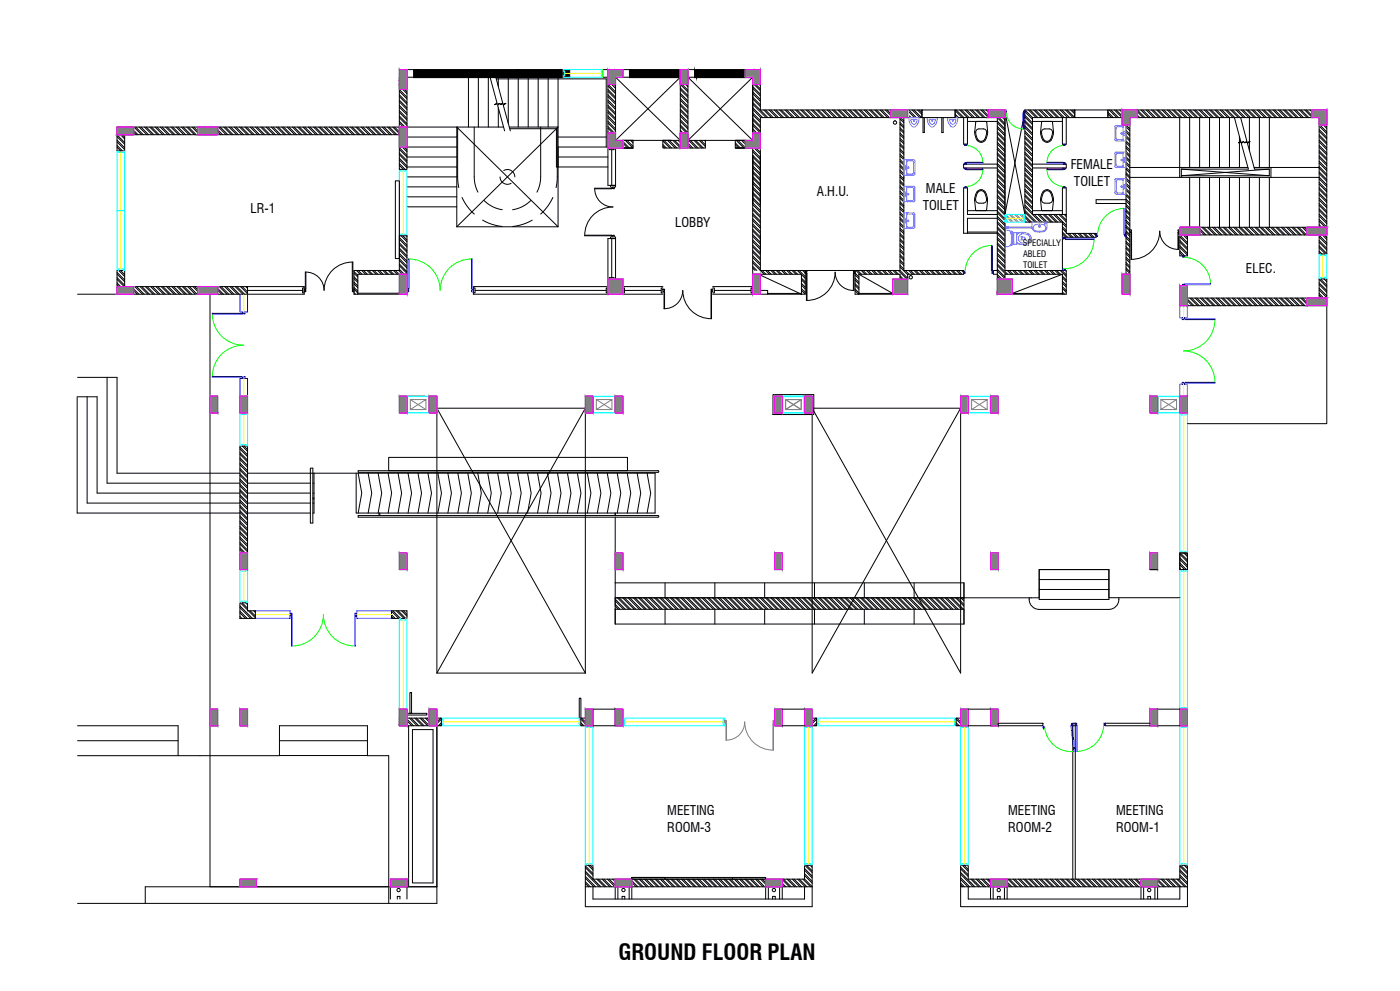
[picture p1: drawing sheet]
<svg xmlns="http://www.w3.org/2000/svg" width="1189mm" height="841mm" viewBox="0 0 1189 841" stroke-linecap="round" stroke-linejoin="round" font-family="sans-serif">
<defs><g id="words">
<text font-size="18.7" x="525" y="815">GROUND FLOOR PLAN</text>
<g font-size="11.2">
<text x="909" y="144">FEMALE</text>
<text x="912" y="158">TOILET</text>
<text x="694" y="166">A.H.U.</text>
<text x="786" y="164">MALE</text>
<text x="784" y="178">TOILET</text>
<text x="213" y="181">LR-1</text>
<text x="573" y="193">LOBBY</text>
<text x="1058" y="231">ELEC.</text>
<text x="567" y="692">MEETING</text>
<text x="856" y="692">MEETING</text>
<text x="948" y="692">MEETING</text>
<text x="567" y="706">ROOM-3</text>
<text x="856" y="706">ROOM-2</text>
<text x="948" y="706">ROOM-1</text>
</g>
<g font-size="7.5">
<text x="868" y="209">SPECIALLY</text>
<text x="869" y="218">ABLED</text>
<text x="869" y="228">TOILET</text>
</g>
</g></defs>
<!-- layer: win -->
<g fill="none" stroke="#0ff" stroke-width=".85">
<path d="M478 59h34M478 60h2v4h-2M478 66h34M512 60h-1v4h1M99 128v102M101 128v1h4v-1M106 128v102M339 144v56M340 144v1h4v-1M346 144v56M99 179h7M853 183h2v4h-2"/>
<path d="M853 182h17v6h-17zM870 183h-1v4h1M340 200v-1h4v1M1120 216v21M1121 216v1h5v-1M1127 216v21M101 230v-2h4v2M1121 237v-2h5v2M346 336h18v14h-18zM346 337h18v13h-18zM504 336h18v14h-18zM504 337h18v13h-18z"/>
<path d="M664 336h19v14h-19zM665 337h18v13h-18zM822 336h19v14h-19zM823 337h18v13h-18zM983 336h19v14h-19zM983 337h19v13h-19zM204 350v29M205 350v2h4v-2M210 350v29M1002 351v118M1003 351v1h4v-1M1008 351v118"/>
<path d="M205 379v-2h4v2M1003 469v-1h4v1M204 483v29M205 483v2h4v-2M210 483v29M1002 483v119M1003 483v2h4v-2M1008 483v119M205 512v-2h4v2M339 525v84M340 525v1h4v-1M346 525v84"/>
<path d="M340 609v-1h4v1M375 611h1v4h-1M375 616h118M375 609h118M493 611h-1v4h1M497 616v118M498 616v1h4v-1M504 616v118M529 611h1v4h-1M529 609h87v7h-87M616 611h-2v4h2M683 616v118"/>
<path d="M684 616v1h5v-1M690 616v118M693 611h2v4h-2M693 616h119M693 609h119M812 611h-1v4h1M816 616v118M817 616v1h4v-1M822 616v118M1002 616v118M1003 616v1h4v-1M1003 602v-2h4v2"/>
<path d="M1008 616v118M498 734v-1h4v1M684 734v-1h5v1M817 734v-1h4v1M1003 734v-1h4v1"/>
</g>
<!-- layer: hidden -->
<path d="M348 339l14 9M362 339h-14v9h14v-9l-14 9M506 339l14 9M520 339h-14v9h14v-9l-14 9M667 339l13 9M680 339h-13v9h13v-9l-13 9M825 339l13 9M838 339h-13v9h13v-9l-13 9M986 339l13 9M999 339h-13v9h13v-9l-13 9" fill="none" stroke="#808080" stroke-width=".85"/>
<!-- layer: hatch -->
<g fill="#808080" stroke="#808080" stroke-width=".85">
<path d="M759 249l-1 1z"/>
<path d="M758 237l1 1z"/>
<path d="M764 243l7 7h-7z"/>
<path d="M847 249v1z"/>
<path d="M847 237v1z"/>
<path d="M853 243l7 7h-7z"/>
<path d="M517 249l-1 1z"/>
<path d="M516 237l1 1z"/>
<path d="M523 243l6 7h-6z"/>
<path d="M658 336v14h6zM658 336h6v14z"/>
<path d="M683 336v14h7zM683 336h7v14z"/>
<path d="M646 233l-7 17h7zM639 233h7l-7 17z"/>
<path d="M658 336v14h6zM658 336h6v14z"/>
<path d="M683 336v14h7zM683 336h7v14z"/>
<path d="M522 336v14h7zM522 336h7v14z"/>
<path d="M497 336v14h7zM497 336h7v14z"/>
<path d="M364 336v14h7zM364 336h7v14z"/>
<path d="M339 336v14h7zM339 336h7v14z"/>
<path d="M204 336v14h6zM204 336h6v14z"/>
<path d="M178 336v14h7zM178 336h7v14z"/>
<path d="M841 336v14h7zM841 336h7v14z"/>
<path d="M816 336v14h6zM816 336h6v14z"/>
<path d="M977 336v14h6zM977 336h6v14z"/>
<path d="M1002 336v14h6zM1002 336h6v14z"/>
<path d="M522 469v14h7zM522 469h7v14z"/>
<path d="M658 469v14h6zM658 469h6v14z"/>
<path d="M339 469v14h7zM339 469h7v14z"/>
<path d="M204 469v14h6zM204 469h6v14z"/>
<path d="M204 602v14h6zM204 602h6v14z"/>
<path d="M178 602v14h7zM178 602h7v14z"/>
<path d="M204 753h14v-7zM204 746h14l-14 7z"/>
<path d="M339 602v14h7zM339 602h7v14z"/>
<path d="M331 753h15v-7zM331 746h15l-15 7z"/>
<path d="M522 753h15v-7zM522 746h15l-15 7z"/>
<path d="M650 753h14v-7zM650 746h14l-14 7z"/>
<path d="M364 602v14h7zM364 602h7v14z"/>
<path d="M497 602v14h7zM497 602h7v14z"/>
<path d="M522 602v14h7zM522 602h7v14z"/>
<path d="M658 602v14h6zM658 602h6v14z"/>
<path d="M683 602v14h7zM683 602h7v14z"/>
<path d="M816 602v14h6zM816 602h6v14z"/>
<path d="M841 602v14h7zM841 602h7v14z"/>
<path d="M977 602v14h6zM977 602h6v14z"/>
<path d="M1002 602v14h6zM1002 602h6v14z"/>
<path d="M841 753h14v-7zM841 746h14l-14 7z"/>
<path d="M969 753h14v-7zM969 746h14l-14 7z"/>
<path d="M841 469v14h7zM841 469h7v14z"/>
<path d="M757 93v7l14-7zM757 100l14-7v7z"/>
<path d="M839 93v7l14-7zM839 100l14-7v7z"/>
<path d="M99 243v7l14-7zM99 250l14-7v7z"/>
<path d="M99 108v6l14-6zM99 114l14-6v6z"/>
<path d="M977 469v14h6zM977 469h6v14z"/>
<path d="M168 250h17v-7zM168 243h17l-17 7z"/>
<path d="M168 114h17v-6zM168 108h17l-17 6z"/>
<path d="M339 59v17h7zM339 59h7v17z"/>
<path d="M759 238l-1 12 1-1zM758 237l1 1-1 12z"/>
<path d="M759 238l5 5v-6zM759 237h5l-5 1z"/>
<path d="M759 249l5-6zM759 238l5 5-5 6z"/>
<path d="M764 243l-5 7h5zM759 249l5-6-5 7z"/>
<path d="M771 237l-7 6zM764 237h7l-7 6z"/>
<path d="M771 237l-7 6 7 7zM771 237l-7 6z"/>
<path d="M847 238v12v-1zM847 237v1v12z"/>
<path d="M847 238l6 5v-6zM847 237h6l-6 1z"/>
<path d="M853 243l-6 6zM847 238l6 5-6 6z"/>
<path d="M853 243l-6 7h6zM853 243l-6 7z"/>
<path d="M860 237l-7 6zM853 237h7l-7 6z"/>
<path d="M860 237l-7 6 7 7zM860 237l-7 6z"/>
<path d="M953 93h6v13zM953 93v13h6z"/>
<path d="M959 99v7zM959 99v7z"/>
<path d="M959 99h7v1zM959 99v1h7z"/>
<path d="M959 93h7v6zM959 93v6h7z"/>
<path d="M953 233l6 17v-17zM953 233l6 17h-6z"/>
<path d="M1121 93v13l6-13zM1127 93v13h-6z"/>
<path d="M1120 99v7l1-7zM1121 99v7h-1z"/>
<path d="M1114 99v1l6-1zM1114 100l6-1v1z"/>
<path d="M1114 93v6l7-6zM1114 99l7-6v6z"/>
<path d="M640 59v13l6-13zM646 59v13h-6z"/>
<path d="M639 65v7l1-7zM640 65v7h-1z"/>
<path d="M633 65v1l6-1zM633 66l6-1v1z"/>
<path d="M633 59v6l7-6zM633 65l7-6v6z"/>
<path d="M640 59v13l6-13zM646 59v13h-6z"/>
<path d="M639 65v7l1-7zM640 65v7h-1z"/>
<path d="M633 65v1l6-1zM633 66l6-1v1z"/>
<path d="M633 59v6l7-6zM633 65l7-6v6z"/>
<path d="M640 113l6 13h-6zM640 113l6 13v-13z"/>
<path d="M639 113l1 7h-1zM639 113l1 7v-7z"/>
<path d="M633 119l6 1h-6zM633 119l6 1v-1z"/>
<path d="M633 120l7 6h-7zM633 120l7 6v-6z"/>
<path d="M1002 242l6 17v-17zM1002 242l6 17h-6z"/>
<path d="M1002 193v6l17-6zM1002 199l17-6v6z"/>
<path d="M339 108l7 17v-17zM339 108l7 17h-7z"/>
<path d="M517 238l-1 12 1-1zM516 237l1 1-1 12z"/>
<path d="M517 238l6 5v-6zM517 237h6l-6 1z"/>
<path d="M523 243l-6 6zM517 238l6 5-6 6z"/>
<path d="M523 243l-6 7h6zM523 243l-6 7z"/>
<path d="M529 237l-6 6zM523 237h6l-6 6z"/>
<path d="M529 237l-6 6 6 7zM529 237l-6 6z"/>
<path d="M339 233l7 17v-17zM339 233l7 17h-7z"/>
<path d="M516 59h6v13zM516 59v13h6z"/>
<path d="M522 65h1v7zM522 65v7h1z"/>
<path d="M523 65h6v1zM523 65v1h6z"/>
<path d="M522 59h7v6zM522 59v6h7z"/>
<path d="M522 113l-6 13h6zM516 113h6l-6 13z"/>
<path d="M523 113l-1 7h1zM522 113h1l-1 7z"/>
<path d="M523 120h6v-1zM523 119h6l-6 1z"/>
<path d="M522 126h7v-6zM522 120h7l-7 6z"/>
<path d="M584 59l-6 13h6zM578 59h6l-6 13z"/>
<path d="M584 113l-6 13h6zM578 113h6l-6 13z"/>
<path d="M1110 193v6l17-6zM1110 199l17-6v6z"/>
<path d="M1110 253v6l17-6zM1110 259l17-6v6z"/>
<path d="M646 233l-7 17h7zM639 233h7l-7 17z"/>
<path d="M658 336v14h6zM658 336h6v14z"/>
<path d="M683 336v14h7zM683 336h7v14z"/>
<path d="M522 336v14h7zM522 336h7v14z"/>
<path d="M497 336v14h7zM497 336h7v14z"/>
<path d="M364 336v14h7zM364 336h7v14z"/>
<path d="M339 336v14h7zM339 336h7v14z"/>
<path d="M204 336v14h6zM204 336h6v14z"/>
<path d="M178 336v14h7zM178 336h7v14z"/>
<path d="M841 336v14h7zM841 336h7v14z"/>
<path d="M816 336v14h6zM816 336h6v14z"/>
<path d="M977 336v14h6zM977 336h6v14z"/>
<path d="M1002 336v14h6zM1002 336h6v14z"/>
<path d="M522 469v14h7zM522 469h7v14z"/>
<path d="M658 469v14h6zM658 469h6v14z"/>
<path d="M339 469v14h7zM339 469h7v14z"/>
<path d="M204 469v14h6zM204 469h6v14z"/>
<path d="M204 602v14h6zM204 602h6v14z"/>
<path d="M178 602v14h7zM178 602h7v14z"/>
<path d="M204 753h14v-7zM204 746h14l-14 7z"/>
<path d="M339 602v14h7zM339 602h7v14z"/>
<path d="M331 753h15v-7zM331 746h15l-15 7z"/>
<path d="M522 753h15v-7zM522 746h15l-15 7z"/>
<path d="M650 753h14v-7zM650 746h14l-14 7z"/>
<path d="M364 602v14h7zM364 602h7v14z"/>
<path d="M497 602v14h7zM497 602h7v14z"/>
<path d="M522 602v14h7zM522 602h7v14z"/>
<path d="M658 602v14h6zM658 602h6v14z"/>
<path d="M683 602v14h7zM683 602h7v14z"/>
<path d="M816 602v14h6zM816 602h6v14z"/>
<path d="M841 602v14h7zM841 602h7v14z"/>
<path d="M977 602v14h6zM977 602h6v14z"/>
<path d="M1002 602v14h6zM1002 602h6v14z"/>
<path d="M841 753h14v-7zM841 746h14l-14 7z"/>
<path d="M969 753h14v-7zM969 746h14l-14 7z"/>
<path d="M841 469v14h7zM841 469h7v14z"/>
<path d="M757 93v7l14-7zM757 100l14-7v7z"/>
<path d="M839 93v7l14-7zM839 100l14-7v7z"/>
<path d="M99 243v7l14-7zM99 250l14-7v7z"/>
<path d="M99 108v6l14-6zM99 114l14-6v6z"/>
<path d="M977 469v14h6zM977 469h6v14z"/>
<path d="M168 250h17v-7zM168 243h17l-17 7z"/>
<path d="M168 114h17v-6zM168 108h17l-17 6z"/>
<path d="M339 59v17h7zM339 59h7v17z"/>
<path d="M759 238l-1 12 1-1zM758 237l1 1-1 12z"/>
<path d="M759 238l5 5v-6zM759 237h5l-5 1z"/>
<path d="M759 249l5-6zM759 238l5 5-5 6z"/>
<path d="M764 243l-5 7h5zM759 249l5-6-5 7z"/>
<path d="M771 237l-7 6zM764 237h7l-7 6z"/>
<path d="M771 237l-7 6 7 7zM771 237l-7 6z"/>
<path d="M847 238v12v-1zM847 237v1v12z"/>
<path d="M847 238l6 5v-6zM847 237h6l-6 1z"/>
<path d="M853 243l-6 6zM847 238l6 5-6 6z"/>
<path d="M853 243l-6 7h6zM853 243l-6 7z"/>
<path d="M860 237l-7 6zM853 237h7l-7 6z"/>
<path d="M860 237l-7 6 7 7zM860 237l-7 6z"/>
<path d="M953 93h6v13zM953 93v13h6z"/>
<path d="M959 99v7zM959 99v7z"/>
<path d="M959 99h7v1zM959 99v1h7z"/>
<path d="M959 93h7v6zM959 93v6h7z"/>
<path d="M953 233l6 17v-17zM953 233l6 17h-6z"/>
<path d="M1121 93v13l6-13zM1127 93v13h-6z"/>
<path d="M1120 99v7l1-7zM1121 99v7h-1z"/>
<path d="M1114 99v1l6-1zM1114 100l6-1v1z"/>
<path d="M1114 93v6l7-6zM1114 99l7-6v6z"/>
<path d="M640 59v13l6-13zM646 59v13h-6z"/>
<path d="M639 65v7l1-7zM640 65v7h-1z"/>
<path d="M633 65v1l6-1zM633 66l6-1v1z"/>
<path d="M633 59v6l7-6zM633 65l7-6v6z"/>
<path d="M640 59v13l6-13zM646 59v13h-6z"/>
<path d="M639 65v7l1-7zM640 65v7h-1z"/>
<path d="M633 65v1l6-1zM633 66l6-1v1z"/>
<path d="M633 59v6l7-6zM633 65l7-6v6z"/>
<path d="M640 113l6 13h-6zM640 113l6 13v-13z"/>
<path d="M639 113l1 7h-1zM639 113l1 7v-7z"/>
<path d="M633 119l6 1h-6zM633 119l6 1v-1z"/>
<path d="M633 120l7 6h-7zM633 120l7 6v-6z"/>
<path d="M1002 242l6 17v-17zM1002 242l6 17h-6z"/>
<path d="M1002 193v6l17-6zM1002 199l17-6v6z"/>
<path d="M339 108l7 17v-17zM339 108l7 17h-7z"/>
<path d="M517 238l-1 12 1-1zM516 237l1 1-1 12z"/>
<path d="M517 238l6 5v-6zM517 237h6l-6 1z"/>
<path d="M523 243l-6 6zM517 238l6 5-6 6z"/>
<path d="M523 243l-6 7h6zM523 243l-6 7z"/>
<path d="M529 237l-6 6zM523 237h6l-6 6z"/>
<path d="M529 237l-6 6 6 7zM529 237l-6 6z"/>
<path d="M339 233l7 17v-17zM339 233l7 17h-7z"/>
<path d="M516 59h6v13zM516 59v13h6z"/>
<path d="M522 65h1v7zM522 65v7h1z"/>
<path d="M523 65h6v1zM523 65v1h6z"/>
<path d="M522 59h7v6zM522 59v6h7z"/>
<path d="M522 113l-6 13h6zM516 113h6l-6 13z"/>
<path d="M523 113l-1 7h1zM522 113h1l-1 7z"/>
<path d="M523 120h6v-1zM523 119h6l-6 1z"/>
<path d="M522 126h7v-6zM522 120h7l-7 6z"/>
<path d="M584 59l-6 13h6zM578 59h6l-6 13z"/>
<path d="M584 113l-6 13h6zM578 113h6l-6 13z"/>
<path d="M1110 193v6l17-6zM1110 199l17-6v6z"/>
<path d="M1110 253v6l17-6zM1110 259l17-6v6z"/>
</g>
<!-- layer: S-Concrete -->
<g fill="none" stroke="#f0f" stroke-width=".85">
<path d="M339 59h7v17h-7zM516 59h13v7h-6v6h-7zM578 59h6v13h-6zM633 59h13v13h-7v-6h-6zM757 93h14v7h-14zM839 93h14v7h-14zM953 93h13v7h-7v6h-6zM1114 93h13v13h-7v-6h-6zM99 108h14v6h-14zM168 108h17v6h-17zM339 108h7v17h-7zM516 113h7v6h6v7h-13z"/>
<path d="M578 113h6v13h-6zM639 113h7v13h-13v-7h6zM1002 193h17v6h-17zM1110 193h17v6h-17zM339 233h7v17h-7zM516 237h13v13h-13zM639 233h7v17h-7zM758 237h13v13h-13zM847 237h13v13h-13zM953 233h6v17h-6zM99 243h14v7h-14zM168 243h17v7h-17z"/>
<path d="M1002 242h6v17h-6zM1110 253h17v6h-17zM178 336h7v14h-7zM204 336h6v14h-6zM339 336h7v14h-7zM364 336h7v14h-7zM497 336h7v14h-7zM522 336h7v14h-7zM658 336h6v14h-6zM683 336h7v14h-7zM816 336h6v14h-6zM841 336h7v14h-7z"/>
<path d="M977 336h6v14h-6zM1002 336h6v14h-6zM204 469h6v14h-6zM339 469h7v14h-7zM522 469h7v14h-7zM658 469h6v14h-6zM841 469h7v14h-7zM977 469h6v14h-6zM178 602h7v14h-7zM204 602h6v14h-6zM339 602h7v14h-7zM364 602h7v14h-7z"/>
<path d="M497 602h7v14h-7zM522 602h7v14h-7zM658 602h6v14h-6zM683 602h7v14h-7zM816 602h6v14h-6zM841 602h7v14h-7zM977 602h6v14h-6zM1002 602h6v14h-6zM204 746h14v7h-14zM331 746h15v7h-15zM522 746h15v7h-15zM650 746h14v7h-14z"/>
<path d="M841 746h14v7h-14zM969 746h14v7h-14z"/>
</g>
<path d="M346 59h132v7h-132M516 59h-4v7h4M529 59h104M529 66h104M656 335h35v17h-35z" fill="none" stroke="#000" stroke-width=".85"/>
<!-- layer: furniture -->
<g fill="none" stroke="#000" stroke-width=".85">
<path d="M336 153h3v66h-3zM646 150v1M768 150v1M330 388h203v11h-203zM977 483h6M348 588h1v17h-1zM492 593h1v16h-1zM346 605h17v2h-17zM504 616h18M504 602h18M664 616h19M664 602h19"/>
<path d="M822 616h19M822 602h19M983 616h19M983 602h19M537 745h28v1h-28v-1h85M565 746h57M622 745h28v1h-28z"/>
</g>
<!-- layer: hatch -->
<g fill="#000" stroke="#000" stroke-width=".85">
<path d="M351 59v7h88zM351 59h88v7z"/>
<path d="M439 59v7h45zM439 59h45v7z"/>
<path d="M518 59v7h4zM518 59h4v7z"/>
<path d="M535 59v7h48zM535 59h48v7z"/>
<path d="M590 59v7h1zM590 59h1v7z"/>
<path d="M591 59v7h48zM591 59h48v7z"/>
</g>
<!-- layer: steps -->
<g fill="none" stroke="#000" stroke-width=".85">
<path d="M423 66v7M432 66v39M440 66v42M449 66v42M457 66v42M465 66v42M474 66v76h42M1002 100v42h-43M1010 100v42M1019 100v42M1027 100v42M1036 100v42"/>
<path d="M1044 100v42M433 108h41M474 116h41M538 119h25M599 119h25M1053 116v26M474 125h42M474 133h42M959 151h43M66 250h33M1002 242h6M1127 259v101h-119"/>
<path d="M66 337v98h138M66 320h33v82h105M66 337h16v81h122M74 337v90h130M91 320v90h113M210 402h346v33h-254v-33M210 418h54M210 410h54M266 418h1M266 410h1M267 402v33h-1M210 435h54"/>
<path d="M210 427h54M266 427h1M522 435v3M522 439v56M882 483h60v26h-60zM882 492h60M874 507a9 9 0 0 0 8 10M882 500h60M950 507a9 9 0 0 1-8 10h-60M66 616h85v25M347 616v137M350 619h18v130h-18z"/>
<path d="M371 616v137h-25v10M66 629h85M237 629h75M66 641h171v-25h75v25h18v126M237 641h75M330 753h-207v14M331 753v10M371 753v14h-305M497 753v16h193v-16M504 753v10h179v-10M522 753v10M525 753v10"/>
<path d="M534 753v10M537 753v10M650 753v10M652 753v10M662 753v10M664 753v10M816 753v16h192v-16M822 753v10h180v-10M841 753v10M843 753v10M853 753v10M855 753v10"/>
<path d="M969 753v10M971 753v10M981 753v10M983 753v10M337 763v-2h3v2M528 763v-2h3v2M656 763v-2h2v2M847 763v-2h2v2M975 763v-2h2v2"/>
<circle cx="338" cy="755" r="1.4"/>
<circle cx="529" cy="755" r="1.4"/>
<circle cx="657" cy="755" r="1.4"/>
<circle cx="848" cy="755" r="1.4"/>
<circle cx="976" cy="755" r="1.4"/>
</g>
<!-- layer: hatch -->
<g fill="none" stroke="#000" stroke-width=".85">
<path d="M339 77l7 7M339 73l7 6M339 69l7 6M339 76l7 6M339 72l7 6M339 67l7 7M341 66l5 4M342 66l4 3M345 66h1M516 77l7 7M516 73l7 6M516 76l7 6"/>
<path d="M516 72l7 6M519 72l4 3M521 72l2 2M578 76l6 7M578 79l6 7M578 75l6 6M578 72l6 6M579 72l5 5M582 72l2 2M584 72h.1M639 79l7 7M639 75l7 6"/>
<path d="M639 78l7 6M639 73l7 7M640 72l6 5M642 72l4 3M645 72h1M339 100l7 6M339 95l7 7M339 91l7 6M339 86l7 7M339 82l7 6M339 98l7 7M339 94l7 6"/>
<path d="M339 89l7 7M339 85l7 6M339 80l7 7M516 100l7 6M516 95l7 7M516 91l7 6M516 86l7 7M516 82l7 6M516 98l7 7M516 94l7 6M516 89l7 7M516 85l7 6"/>
<path d="M516 80l7 7M578 99l6 6M578 94l6 7M578 90l6 6M578 85l6 7M578 81l6 6M578 97l6 7M578 93l6 6M578 88l6 7M578 84l6 6M639 97l7 7M639 93l7 7"/>
<path d="M639 88l12 12M639 84l7 6M639 96l7 6M639 91l9 9M639 87l13 13M639 82l7 7M649 93l6 7M650 93l7 7M653 93l7 7M655 93l6 7M658 93l6 7M659 93l7 7"/>
<path d="M662 93l7 7M664 93l6 7M667 93l6 7M668 93l7 7M671 93l6 7M672 93l7 7M675 93l7 7M677 93l6 7M680 93l6 7M681 93l7 7M684 93l7 7M686 93l6 7"/>
<path d="M689 93l6 7M690 93l7 7M693 93l7 7M695 93l6 7M698 93l6 7M699 93l7 7M702 93l7 7M704 93l6 7M707 93l6 7M708 93l7 7M711 93l7 7M713 93l6 7"/>
<path d="M716 93l6 7M717 93l7 7M720 93l7 7M722 93l6 7M725 93l6 7M726 93l7 7M729 93l7 7M731 93l6 7M734 93l6 7M735 93l7 7M738 93l7 7M740 93l6 7"/>
<path d="M743 93l6 7M744 93l7 7M747 93l7 7M749 93l6 7M752 93l6 7M753 93l5 5M756 93l2 2M758 93v1M765 100l3 3M772 95l5 5M772 98l2 2M772 94l6 6"/>
<path d="M775 93l6 7M776 93l7 7M779 93l4 4M781 93l2 3M811 98l2 2M811 94l6 6M811 97l3 3M812 93l7 7M815 93l7 7M817 93l6 7M819 93l7 7M821 93l6 7"/>
<path d="M824 93l6 7M825 93l7 7M828 93l7 7M830 93l6 7M833 93l6 7M834 93l5 5M837 93l2 2M839 93v1M847 100l6 6M848 100l5 5M851 100l2 2M853 100h.1"/>
<path d="M870 99l7 7M870 95l7 6M870 98l7 6M870 93l7 7M873 93l7 7M875 93l6 7M878 93l6 7M879 93l7 7M882 93l7 7M884 93l6 7M887 93l6 7M888 93l7 7"/>
<path d="M891 93l7 7M893 93l6 7M896 93l6 7M897 93l7 7M900 93l7 7M902 93l6 7M905 93l6 7M906 93l2 2M909 96l4 4M909 93l4 4M911 93l2 2M941 97l3 3"/>
<path d="M941 100h.1M941 95l4 5M942 93l6 7M943 93l7 7M946 93l7 7M948 93l5 5M951 93l2 2M952 93l1 1M966 95l5 5M966 98l2 2M966 99v1M966 93l6 7"/>
<path d="M969 93l6 7M970 93l7 7M973 93l7 7M975 93l6 7M978 93l6 7M979 93l7 7M982 93l7 7M984 93l6 7M987 93l6 7M988 93l7 7M991 93l7 7M993 93l6 7"/>
<path d="M996 93l6 7M997 93l7 7M1000 93l7 7M1002 93l6 7M1005 93l6 7M1006 93l7 7M1009 93l7 7M1011 93l6 7M1014 93l6 7M1015 93l7 7M1018 93l7 7M1020 93l6 7"/>
<path d="M1023 93l6 7M1024 93l7 7M1027 93l7 7M1029 93l6 7M1032 93l6 7M1033 93l7 7M1036 93l7 7M1038 93l6 7M1041 93l6 7M1042 93l7 7M1045 93l7 7M1047 93l6 7"/>
<path d="M1050 93l6 7M1051 93l7 7M1054 93l7 7M1056 93l6 7M1059 93l6 7M1060 93l7 7M1063 93l7 7M1065 93l6 7M1068 93l6 7M1069 93l7 7M1072 93l7 7M1074 93l6 7"/>
<path d="M1077 93l6 7M1078 93l6 7M1081 93l6 7M1082 93l7 7M1085 93l7 7M1087 93l6 7M1090 93l6 7M1091 93l7 7M1094 93l7 7M1096 93l6 7M1099 93l6 7M1100 93l7 7"/>
<path d="M1103 93l7 7M1105 93l6 7M1108 93l6 7M1109 93l6 6M1112 93l3 3M1114 93l1 2M99 116l7 6M99 119l7 6M99 114l7 7M102 114l4 4M104 114l2 2M113 112l3 2"/>
<path d="M113 111l4 3M114 108l6 6M115 108l7 6M118 108l7 6M120 108l6 6M123 108l6 6M124 108l7 6M127 108l7 6M129 108l6 6M132 108l6 6M133 108l7 6M136 108l7 6"/>
<path d="M138 108l6 6M141 108l6 6M142 108l7 6M145 108l7 6M147 108l6 6M150 108l6 6M151 108l7 6M154 108l7 6M156 108l6 6M159 108l6 6M160 108l7 6M163 108l5 5"/>
<path d="M165 108l3 3M168 108h.1M185 112l2 2M185 110l4 4M185 108l7 6M187 108l6 6M190 108l6 6M192 108l6 6M194 108l7 6M196 108l6 6M199 108l6 6M200 108l7 6"/>
<path d="M203 108l7 6M205 108l6 6M208 108l6 6M209 108l7 6M212 108l7 6M214 108l6 6M217 108l6 6M218 108l7 6M221 108l7 6M223 108l6 6M226 108l6 6M227 108l7 6"/>
<path d="M230 108l7 6M232 108l6 6M235 108l6 6M236 108l7 6M239 108l7 6M241 108l6 6M244 108l6 6M245 108l7 6M248 108l7 6M250 108l6 6M253 108l6 6M254 108l7 6"/>
<path d="M257 108l7 6M259 108l6 6M262 108l6 6M263 108l7 6M266 108l7 6M268 108l6 6M271 108l6 6M272 108l7 6M275 108l7 6M277 108l6 6M280 108l6 6M281 108l7 6"/>
<path d="M284 108l7 6M286 108l6 6M289 108l6 6M290 108l7 6M293 108l7 6M295 108l6 6M298 108l6 6M299 108l7 6M302 108l7 6M304 108l6 6M307 108l6 6M308 108l7 6"/>
<path d="M311 108l7 6M313 108l6 6M316 108l6 6M317 108l7 6M320 108l7 6M322 108l6 6M325 108l6 6M326 108l7 6M329 108l7 6M331 108l6 6M334 108l5 5M335 108l4 4"/>
<path d="M338 108l1 1M339 104l4 4M339 107l1 1M339 103l5 5M516 109l4 4M516 104l7 7M516 112l1 1M516 107l6 6M516 103l7 6M531 119l6 7M532 119l6 5M535 119l3 2"/>
<path d="M537 119l1 1M563 120l6 6M564 119l6 7M567 119l6 7M568 119l7 7M571 119l7 6M573 119l5 5M576 119l2 2M577 119l1 1M578 112l1 1M578 108l5 5M578 103l6 7"/>
<path d="M578 111l2 2M578 106l6 7M578 102l6 6M585 119l6 7M586 119l7 7M589 119l7 7M591 119l6 7M594 119l5 5M595 119l4 4M598 119l1 1M625 119l7 7M627 119l6 6"/>
<path d="M630 119l3 3M631 119l2 2M639 111l2 2M639 106l7 7M639 102l7 6M639 109l4 4M639 105l7 6M639 100l7 7M764 113l4 3M764 108l4 4M764 104l4 3M764 119l4 3"/>
<path d="M764 114l4 4M764 110l4 3M764 105l4 4M764 101l4 3M764 117l4 4M847 109l6 6M847 107l6 7M847 116l6 7M847 112l6 6M847 103l6 6M847 118l6 6M847 113l6 7"/>
<path d="M847 104l6 7M870 117l7 7M870 113l7 6M870 108l7 7M870 104l7 6M870 116l7 6M870 111l7 7M870 107l7 6M870 102l7 7M956 120l3 3M956 115l3 3M956 111l3 3"/>
<path d="M956 106l3 3M956 117l3 3M956 112l3 3M956 108l3 3M959 106h.1M1120 116l7 6M1120 111l7 7M1120 107l7 6M1120 119l7 6M1120 114l7 7M1120 110l7 6M1121 106l6 6"/>
<path d="M1124 106l3 3M1125 106l2 1M99 125l3 3M99 120l7 7M99 128h.1M99 123l5 5M339 136l7 6M339 131l7 7M339 127l7 6M339 139l5 5M339 134l7 7M339 130l7 6"/>
<path d="M339 125l7 7M342 125l4 4M343 125l3 2M529 122l4 4M529 125l1 1M529 120l5 6M563 124l1 2M563 123l3 3M584 123l3 3M584 122l4 4M624 123l3 3M624 121l5 5"/>
<path d="M639 138l7 6M639 133l7 7M639 129l7 6M639 136l7 7M639 132l7 6M639 127l7 7M640 126l6 5M642 126l4 3M645 126h1M764 137l4 3M764 132l4 4M764 128l4 3"/>
<path d="M764 123l4 4M764 140l4 3M764 135l4 4M764 131l4 3M764 126l4 4M764 122l4 3M847 139l6 6M847 134l6 7M847 130l6 6M847 125l6 7M847 121l6 6M847 136l6 6"/>
<path d="M847 131l6 7M847 127l6 6M847 122l6 7M870 122l7 6M870 120l7 7M870 140l7 6M870 135l7 7M870 131l7 6M870 126l7 7M870 138l7 7M870 134l7 6M870 129l7 7"/>
<path d="M870 125l7 6M956 133l3 3M956 139l3 3M956 135l3 3M956 130l3 3M956 126l3 3M956 121l3 3M956 138l3 3M956 129l3 3M956 124l3 3M1120 138l7 7M1120 134l7 6"/>
<path d="M1120 129l7 7M1120 125l7 6M1120 120l7 7M1120 137l7 6M1120 132l7 7M1120 128l7 6M1120 123l7 7M339 140l4 4M339 143l1 1M639 156l7 6M639 151l7 7M639 147l7 6"/>
<path d="M639 142l7 7M639 159l7 6M639 154l7 7M639 150l7 6M639 145l7 7M639 141l7 6M764 159l4 3M764 155l4 3M764 150l4 4M764 146l4 3M764 141l4 4M764 158l4 3"/>
<path d="M764 153l4 4M764 149l4 3M764 144l4 4M847 157l6 6M847 148l6 6M847 143l6 7M847 158l6 7M847 154l6 6M847 149l6 7M847 145l6 6M847 140l6 7M847 152l6 7"/>
<path d="M870 158l7 6M870 153l7 7M870 149l7 6M870 144l7 7M870 156l7 7M870 152l7 6M870 147l7 7M870 143l7 6M956 157l3 3M956 152l3 4M956 148l3 3M956 144l3 3"/>
<path d="M956 160l3 3M956 156l3 3M956 151l3 3M956 147l3 3M956 142l3 3M1120 156l7 7M1120 152l7 6M1120 147l7 7M1120 143l7 6M1120 159l7 7M1120 155l7 6M1120 150l7 7"/>
<path d="M1120 146l7 6M1120 141l7 7M639 178l7 7M639 174l7 6M639 169l7 7M639 165l7 6M639 160l7 7M639 177l7 6M639 172l7 7M639 168l7 6M639 163l7 7M764 164l4 3"/>
<path d="M764 177l4 3M764 173l4 3M764 168l4 3M764 176l4 3M764 171l4 3M764 167l4 3M764 162l4 3M847 163l6 6M847 166l6 6M847 161l6 7M847 176l6 7M847 172l6 6"/>
<path d="M847 167l6 7M847 179l6 7M847 175l6 6M847 170l6 7M870 176l13 12M870 170l7 6M870 171l7 7M870 167l7 6M870 162l7 7M870 179l10 9M870 174l7 7M870 165l7 7"/>
<path d="M870 161l7 6M956 166l3 3M956 164l3 4M956 179l3 4M956 175l3 3M956 170l3 4M956 161l3 4M956 178l3 3M956 173l3 4M956 169l3 3M1120 179l7 6M1120 174l7 7"/>
<path d="M1120 170l7 6M1120 165l7 7M1120 161l7 6M1120 177l7 7M1120 173l7 6M1120 168l7 7M1120 164l7 6M639 196l7 7M639 192l7 6M639 187l7 7M639 183l7 6M639 199l7 7"/>
<path d="M639 195l7 6M639 190l7 7M639 186l7 6M639 181l7 7M764 198l4 3M764 194l4 3M764 189l4 3M764 185l4 3M764 200l4 3M764 195l4 3M764 191l4 3M764 186l4 3"/>
<path d="M764 182l4 3M764 180l4 3M847 193l6 6M847 188l6 7M847 184l6 6M847 199l6 6M847 194l6 7M847 190l6 6M847 185l6 7M847 181l6 6M847 197l6 7M870 185l4 3"/>
<path d="M870 180l9 8M870 188h1M870 183l6 5M878 182l7 6M881 182l7 6M883 182l6 6M886 182l6 6M887 182l7 6M890 182l7 6M892 182l6 6M895 182l6 6M896 182l9 9"/>
<path d="M899 182l6 6M901 182l4 5M902 198l3 3M902 194l3 3M902 189l3 4M902 197l5 4M902 192l3 4M904 182l1 2M905 182h.1M906 198l4 3M908 198l3 3M911 198l3 3"/>
<path d="M912 198l4 3M915 198l4 3M917 198l3 3M920 198l3 3M921 198l4 3M924 198l4 3M926 198l3 3M929 198l2 2M930 198l1 1M956 197l3 4M956 193l3 3M956 188l3 4"/>
<path d="M956 184l3 3M956 196l3 3M956 191l3 4M956 187l3 3M956 182l3 4M1002 200l6 6M1005 199l3 4M1006 199l2 3M1019 196l4 3M1019 199h1M1019 194l5 5M1021 193l6 6"/>
<path d="M1022 193l7 6M1025 193l7 6M1027 193l6 6M1030 193l6 6M1031 193l7 6M1034 193l7 6M1036 193l6 6M1039 193l6 6M1040 193l7 6M1043 193l7 6M1045 193l6 6M1048 193l6 6"/>
<path d="M1049 193l7 6M1052 193l7 6M1054 193l6 6M1057 193l6 6M1058 193l7 6M1061 193l7 6M1063 193l6 6M1066 193l6 6M1067 193l7 6M1070 193l7 6M1072 193l6 6M1074 193l7 6"/>
<path d="M1076 193l6 6M1079 193l6 6M1081 193l6 6M1083 193l7 6M1085 193l6 6M1088 193l6 6M1089 193l7 6M1092 193l7 6M1094 193l6 6M1097 193l6 6M1098 193l7 6M1101 193l7 6"/>
<path d="M1103 193l6 6M1106 193l4 4M1107 193l3 2M1120 188l5 5M1120 183l7 7M1120 186l7 7M1120 182l7 6M1120 200l7 6M1120 192l1 1M1120 191l2 2M1123 199l4 4M1124 199l3 3"/>
<path d="M339 217l7 6M339 212l7 7M339 208l7 6M339 203l7 7M339 220l7 6M339 215l7 7M339 211l7 6M339 206l7 7M339 202l7 6M341 200l5 5M342 200l4 4M345 200l1 1"/>
<path d="M639 219l7 6M639 214l7 7M639 210l7 6M639 205l7 7M639 201l7 6M639 217l7 7M639 213l7 6M639 208l7 7M639 204l7 6M764 216l4 3M764 212l4 3M764 207l4 3"/>
<path d="M764 203l4 3M764 218l4 3M764 213l4 3M764 209l4 3M764 204l4 3M847 220l6 6M847 215l6 7M847 211l6 6M847 206l6 7M847 217l6 6M847 212l6 6M847 208l6 6"/>
<path d="M847 203l6 7M847 202l6 6M956 220l3 3M956 215l3 4M956 211l3 3M956 206l3 4M956 202l3 3M956 218l3 4M956 214l3 3M956 209l3 4M956 205l3 3M956 200l3 4"/>
<path d="M1002 214l3 3M1002 210l6 7M1002 206l6 6M1002 201l6 7M1002 213l4 4M1002 209l6 6M1002 204l6 6M1120 210l6 6M1120 206l7 6M1120 201l7 7M1120 209l7 6M1120 204l7 7"/>
<path d="M1120 215l1 1M1120 213l3 3M99 237l6 6M99 233l7 6M99 236l7 6M99 231l7 7M101 230l5 5M102 230l4 3M105 230h1M301 236l3 4M301 232l3 3M301 239l3 4"/>
<path d="M301 235l3 3M301 230l3 4M303 230l3 3M304 230l3 3M307 230l3 3M309 230l3 3M312 230l3 3M313 230l3 3M316 230l3 3M318 230l3 3M321 230l3 3M322 230l3 3"/>
<path d="M325 230l3 3M327 230l3 3M330 230l3 3M331 230l3 3M334 230l3 3M336 230l3 3M339 230l3 3M339 226l7 6M339 221l7 7M339 229l4 4M339 224l7 7M639 223l10 10"/>
<path d="M639 228l2 2M639 226l4 4M639 222l7 6M646 233h.1M647 230l3 3M650 230l3 3M652 230l3 3M655 230l3 3M656 230l3 3M659 230l3 3M661 230l3 3M664 230l3 3"/>
<path d="M665 230l3 3M668 230l3 3M670 230l3 3M673 230l3 3M674 230l3 3M677 230l3 3M679 230l5 5M681 238l3 3M681 233l3 3M681 236l3 3M682 230l2 2M683 230h1"/>
<path d="M726 236l3 4M726 238l3 3M726 233l3 4M726 232l3 3M727 230l3 3M728 230l4 3M731 230l4 3M733 230l3 3M736 230l3 3M737 230l4 3M740 230l4 3M742 230l3 3"/>
<path d="M745 230l3 3M746 230l4 3M749 230l4 3M751 230l3 3M754 230l3 3M755 230l4 3M758 230l4 3M760 230l3 3M763 230l7 7M764 227l7 6M764 234l3 3M764 225l4 3"/>
<path d="M764 221l4 3M764 236l2 1M764 222l4 3M764 230l7 6M769 230l3 3M772 230l3 3M773 230l3 3M776 230l3 3M778 230l3 3M781 230l3 3M782 230l3 3M785 230l3 3"/>
<path d="M787 230l3 3M790 230l3 3M791 230l3 3M794 230l3 3M796 230l3 3M799 230l3 3M800 230l3 3M803 230l3 3M805 230l3 3M808 230l3 3M809 230l3 3M812 230l3 3"/>
<path d="M814 230l3 3M817 230l1 1M818 230h.1M847 237l1 1M847 233l5 5M847 228l6 7M847 224l9 9M847 234l4 4M847 230l6 6M847 225l7 8M847 221l6 6M855 230l4 3"/>
<path d="M857 230l3 3M860 230l3 3M861 230l4 3M864 230l4 3M866 230l3 3M869 230l3 3M870 230l4 3M873 230l4 3M875 230l3 3M878 230l3 3M879 230l4 3M882 230l4 3"/>
<path d="M884 230l3 3M887 230l3 3M888 230l4 3M891 230l4 3M893 230l3 3M896 230l3 3M897 230l4 3M900 230l5 5M902 230l3 3M902 239l3 3M902 236l3 3M902 234l3 4"/>
<path d="M905 230h.1M956 229l3 3M956 224l3 4M956 232l1 1M956 227l3 4M956 223l3 3M1120 237l7 7M1121 237l6 5M1124 237l3 2M1126 237l1 1M99 242l2 1M99 240l4 3"/>
<path d="M113 247l3 3M113 245l5 5M114 243l7 7M116 243l6 7M119 243l6 7M120 243l7 7M123 243l7 7M125 243l6 7M128 243l6 7M129 243l7 7M132 243l7 7M134 243l6 7"/>
<path d="M137 243l6 7M138 243l7 7M141 243l7 7M143 243l6 7M146 243l6 7M147 243l7 7M150 243l7 7M152 243l6 7M155 243l6 7M156 243l7 7M159 243l7 7M161 243l6 7"/>
<path d="M164 243l4 4M165 243l3 3M185 246l3 4M185 249v1M185 245l5 5M186 243l7 7M188 243l6 7M191 243l6 7M192 243l7 7M195 243l7 7M197 243l6 7M200 243l6 7"/>
<path d="M201 243l7 7M204 243l6 6M206 243l4 5M209 243l1 2M210 243h.1M301 245l3 4M301 241l3 3M301 248l1 2M301 244l3 3M681 246l3 4M681 242l3 3M681 249v1"/>
<path d="M681 245l3 3M681 241l3 3M726 245l3 4M726 241l3 3M726 247l3 3M726 242l3 4M902 248l2 2M902 249l1 1M902 245l3 3M902 240l3 4M902 243l3 4M1008 255l4 4"/>
<path d="M1008 258l1 1M1008 254l6 5M1010 253l7 6M1012 253l6 6M1015 253l6 6M1016 253l7 6M1019 253l7 6M1021 253l6 6M1024 253l6 6M1025 253l7 6M1028 253l7 6M1030 253l6 6"/>
<path d="M1033 253l6 6M1034 253l7 6M1037 253l7 6M1039 253l6 6M1042 253l6 6M1043 253l7 6M1046 253l7 6M1048 253l6 6M1051 253l6 6M1052 253l7 6M1055 253l7 6M1057 253l6 6"/>
<path d="M1060 253l6 6M1061 253l7 6M1064 253l7 6M1066 253l6 6M1069 253l6 6M1070 253l7 6M1073 253l7 6M1075 253l6 6M1078 253l6 6M1079 253l7 6M1082 253l7 6M1084 253l6 6"/>
<path d="M1087 253l6 6M1088 253l7 6M1091 253l7 6M1093 253l6 6M1096 253l6 6M1097 253l7 6M1100 253l7 6M1102 253l6 6M1105 253l5 5M1106 253l4 4M1109 253l1 1M1120 246l7 7"/>
<path d="M1120 242l7 6M1120 249l4 4M1120 245l7 6M1120 240l7 7M1120 251l3 2M204 348l1 1M206 348l2 1M208 348l1 1M204 380l6 6M206 379l4 4M207 379l3 3M204 399l6 6"/>
<path d="M204 394l6 7M204 390l6 7M204 386l6 6M204 381l6 7M204 397l6 7M204 393l6 6M204 389l6 6M204 384l6 6M204 420l6 6M204 415l6 7M204 411l6 6M204 417l6 6"/>
<path d="M204 412l6 7M204 408l6 6M204 403l6 7M204 406l6 7M204 402l6 6M204 438l6 6M204 433l6 7M204 429l6 6M204 439l6 7M204 435l6 6M204 430l6 7M204 426l6 6"/>
<path d="M204 421l6 7M204 424l6 7M204 447l6 6M204 442l6 7M204 457l6 7M204 453l6 6M204 448l6 7M204 444l6 6M204 456l6 6M204 451l6 7M204 466l3 3M204 462l6 6"/>
<path d="M204 465l4 4M204 460l6 7M1002 479l4 4M1002 475l6 6M1002 470l6 7M1002 478l5 5M1002 473l6 7M1002 469l6 6M1005 469l3 3M1007 469l1 2M1002 482l1 1M204 516l9 9"/>
<path d="M204 514l10 11M204 519l6 6M204 512l6 6M206 512l4 4M209 512l1 1M210 512h.1M211 518l6 6M212 518l5 5M215 518l2 2M332 519l7 6M334 518l6 7M337 518l6 7"/>
<path d="M338 518l7 7M341 518l5 5M343 518l3 3M346 518h.1M522 514l3 3M522 510l8 7M522 513l5 4M522 508l9 9M524 507l10 10M526 507l10 10M529 507l10 10M530 507l10 10"/>
<path d="M533 507l10 10M535 507l9 10M538 507l9 10M539 507l10 10M542 507l10 10M544 507l9 10M547 507l9 10M548 507l10 10M551 507l10 10M553 507l9 10M556 507l9 10M557 507l10 10"/>
<path d="M560 507l10 10M562 507l9 10M565 507l9 10M566 507l10 10M569 507l10 10M571 507l9 10M574 507l9 10M575 507l10 10M578 507l10 10M580 507l9 10M583 507l9 10M584 507l10 10"/>
<path d="M587 507l10 10M589 507l9 10M592 507l9 10M593 507l10 10M596 507l10 10M598 507l9 10M601 507l9 10M602 507l10 10M605 507l10 10M607 507l9 10M610 507l9 10M611 507l10 10"/>
<path d="M614 507l10 10M616 507l9 10M619 507l9 10M620 507l10 10M623 507l10 10M625 507l9 10M627 507l10 10M629 507l10 10M632 507l10 10M633 507l10 10M636 507l10 10M638 507l10 10"/>
<path d="M641 507l10 10M642 507l10 10M645 507l10 10M647 507l10 10M650 507l10 10M651 507l10 10M654 507l10 10M656 507l10 10M659 507l10 10M660 507l10 10M663 507l10 10M665 507l10 10"/>
<path d="M668 507l10 10M669 507l10 10M672 507l10 10M674 507l10 10M677 507l10 10M678 507l10 10M681 507l10 10M683 507l10 10M686 507l10 10M687 507l10 10M690 507l10 10M692 507l10 10"/>
<path d="M695 507l10 10M696 507l10 10M699 507l10 10M701 507l10 10M704 507l10 10M705 507l10 10M708 507l10 10M710 507l9 10M713 507l9 10M714 507l10 10M717 507l10 10M719 507l9 10"/>
<path d="M722 507l9 10M723 507l10 10M726 507l10 10M728 507l9 10M731 507l9 10M732 507l10 10M735 507l10 10M737 507l9 10M740 507l9 10M741 507l10 10M744 507l10 10M746 507l9 10"/>
<path d="M749 507l9 10M750 507l10 10M753 507l10 10M755 507l9 10M758 507l9 10M759 507l10 10M762 507l10 10M764 507l9 10M767 507l9 10M768 507l10 10M771 507l10 10M773 507l9 10"/>
<path d="M776 507l9 10M777 507l10 10M780 507l10 10M782 507l9 10M785 507l9 10M786 507l10 10M789 507l10 10M791 507l9 10M794 507l9 10M795 507l10 10M798 507l10 10M799 507l10 10"/>
<path d="M802 507l10 10M804 507l10 10M807 507l10 10M808 507l10 10M811 507l8 7M813 507l6 6M816 507l3 3M817 507l2 1M204 525h.1M204 520l4 5M204 523l1 2M332 522l4 3"/>
<path d="M332 523l2 2M346 612l4 4M346 615l1 1M346 610l5 6M348 609l6 7M349 609l7 7M352 609l7 7M354 609l6 7M357 609l6 7M358 609l6 7M361 609l3 4M363 609l1 2"/>
<path d="M371 609v1M374 609l-3 4M375 610l-4 4M375 615l-1 1M375 613l-3 3M493 610l4 4M493 615l1 1M493 613l3 3M494 609l3 4M497 609v1M690 609v1M693 609l-3 4"/>
<path d="M693 610l-3 4M693 615l-1 1M693 613l-2 3M812 610l4 4M812 615l1 1M812 613l3 3M812 609l4 4M815 609l1 1M497 736l7 7M497 739l7 7M497 735l7 6M500 734l4 4"/>
<path d="M501 734l3 3M683 739l7 6M683 737l7 7M684 734l6 7M685 734l5 5M688 734l2 2M690 734v1M816 737l6 7M816 736l6 6M817 734l5 5M819 734l3 4M822 734v1"/>
<path d="M1002 740l6 6M1002 735l6 7M1002 738l6 7M1003 734l5 6M1006 734l2 3M1007 734l1 2M497 750l3 3M497 745l7 8M497 741l12 12M497 748l4 5M497 744l9 9M504 746l6 7"/>
<path d="M507 746l6 7M508 746l7 7M511 746l7 7M513 746l6 7M516 746l6 7M517 746l5 5M520 746l2 2M522 746v1M537 749l3 4M537 752v1M537 747l5 6M538 746l7 7"/>
<path d="M540 746l6 7M543 746l6 7M544 746l7 7M547 746l7 7M549 746l6 7M552 746l6 7M553 746l7 7M556 746l7 7M558 746l6 7M561 746l6 7M562 746l7 7M565 746l7 7"/>
<path d="M567 746l6 7M570 746l6 7M571 746l7 7M574 746l7 7M576 746l6 7M579 746l6 7M580 746l7 7M583 746l7 7M585 746l6 7M588 746l6 7M589 746l7 7M592 746l7 7"/>
<path d="M594 746l6 7M597 746l6 7M598 746l7 7M601 746l7 7M603 746l6 7M606 746l6 7M607 746l6 7M610 746l6 7M611 746l7 7M614 746l7 7M616 746l6 7M619 746l6 7"/>
<path d="M620 746l7 7M623 746l7 7M625 746l6 7M628 746l6 7M629 746l7 7M632 746l7 7M634 746l6 7M637 746l6 7M638 746l7 7M641 746l7 7M643 746l6 7M646 746l4 4"/>
<path d="M647 746l3 3M664 747l6 6M664 750l3 3M664 751l2 2M665 746l7 7M668 746l7 7M670 746l6 7M673 746l6 7M674 746l7 7M677 746l7 7M679 746l6 7M682 746l6 7"/>
<path d="M683 743l7 6M683 746l7 6M683 741l7 7M816 746l6 7M816 745l7 8M816 740l12 13M816 751l1 2M816 742l10 11M816 749l3 4M824 746l7 7M826 746l6 7M829 746l6 7"/>
<path d="M830 746l7 7M833 746l7 7M835 746l6 6M838 746l3 3M839 746l2 2M852 747l6 6M852 752l1 1M852 750l3 3M853 746l6 7M856 746l6 7M857 746l7 7M860 746l7 7"/>
<path d="M862 746l6 7M865 746l6 7M866 746l7 7M869 746l7 7M871 746l6 7M874 746l6 7M875 746l7 7M878 746l7 7M880 746l6 7M883 746l6 7M884 746l7 7M887 746l7 7"/>
<path d="M889 746l6 7M892 746l6 7M893 746l7 7M896 746l7 7M898 746l6 7M901 746l6 7M902 746l7 7M905 746l7 7M907 746l6 7M910 746l6 7M911 746l7 7M914 746l7 7"/>
<path d="M916 746l6 7M919 746l6 7M920 746l7 7M923 746l7 7M925 746l6 7M928 746l6 7M929 746l7 7M932 746l7 7M934 746l6 7M937 746l6 7M938 746l7 7M941 746l7 7"/>
<path d="M943 746l6 7M946 746l6 7M947 746l7 7M950 746l7 7M952 746l6 7M955 746l6 7M956 746l7 7M959 746l7 7M961 746l6 7M963 746l7 7M965 746l6 7M968 746l4 4"/>
<path d="M970 746l2 2M983 748l5 5M983 746l6 7M983 752v1M983 751l2 2M986 746l6 7M987 746l7 7M990 746l7 7M992 746l6 7M995 746l6 7M996 746l7 7M999 746l7 7"/>
<path d="M1001 746l6 7M1002 744l6 7M1002 743l3 3M1005 746l3 3"/>
<circle cx="760" cy="104" r="1.4"/>
<circle cx="773" cy="235" r="1.4"/>
</g>
<!-- layer: wall -->
<g fill="none" stroke="#000" stroke-width=".85">
<path d="M519 59h.1M339 66v78h7v-78M516 72v41M523 72v41M578 66v53h-15v7h36v-7h-15v-53M592 66h41M639 72v162M646 72v21h118M771 93h12v7h-15v130h50v3h-47v4M818 100v22h4v-22M839 93h-28v7h28M847 100v137"/>
<path d="M853 100v130h52v20h-3v-17h-49v4M902 100v22h3v-22M954 93h-13v7h12M966 100h149M966 93h149M178 108h-79v20h7v-14h72M185 114h154M185 108h154M529 119h9v7h-9h9M633 119h-9v7h9h-9M956 106v127M959 106v127"/>
<path d="M847 139h-29v4h29M877 139h28v4h-28M639 173v-41v41M956 169h-25v4h25M847 182h-25v-23h-4v39h4v-13h25M902 182v-23h3v39h26v3h-29v-13h-32v-95h43v7h-36v82h28M1002 199v18h6v-18M1019 193h91M1019 199h91M1114 199h.1M1120 193v-87h7v87M1120 199v17h7v-17"/>
<path d="M339 233h-35v17h-3v-20h38v-30h7v33M646 237v-4h35v17h3v-20h-38v-130h118v130h-38v20h3v-17h35v4M847 230h-3v3h3M103 243h65M106 243v-13h-7v20h69M185 243h25v7h-25M646 246h6v4h-6zM1002 243v7M1008 253h102M1008 259h102M1120 253v-16h7v16M1008 336v9"/>
<path d="M204 469v-90h6v90M1002 469h6v14h-6M1002 469v14M204 512h6v6h7v7h-13zM332 518h14v7h-14zM522 507h297v10h-297zM522 517v13M819 507h-297v7M339 609v7M346 616h18M346 609h18M371 609h4v7h-4"/>
<path d="M497 609h-4v7h4M504 609v7M690 609h3v7h-3M816 609h-4v7h4M816 734h6v12h180v-12h6v19h-192zM522 746h-18v-12h-7v19h25M534 746h119M534 753h119M664 746h19v-12h7v19h-26"/>
</g>
<g fill="#000">
<circle cx="339" cy="616" r=".2"/>
<circle cx="339" cy="609" r=".2"/>
</g>
<!-- layer: hidden -->
<g fill="none" stroke="#000" stroke-width=".85">
<path d="M398 66v42M406 66v42M415 66v42M523 66l55 53M578 66l-55 53M584 66l55 53M639 66l-55 53M423 92v16M853 95l17 87M870 95l-17 87M1061 100v28M1069 100v42"/>
<path d="M1078 100v42M346 108h82M346 116h42M389 108v42l1 9M403 108v44l1 6 2 5M459 108v44l-1 6-2 5M473 108v42l-1 9M474 108l-86 84M346 133h42M346 125h42M474 125v67M346 150h42"/>
<path d="M346 142h42M346 159h42M425 150a6 6 0 0 0 9 6M428 145a6 6 0 0 1 9 5M1003 151h117M1003 144l75 5M1010 151v42M1019 151v42M1027 151v42M1036 151v42M1044 151v42M1053 151v42"/>
<path d="M1061 151v42M1065 142h55M1065 144h13M1069 151v42M1078 144v5M1078 144l-75 5h75M1078 151v42M1079 142v9M346 167h42M346 176h42M392 168a41 41 0 0 0 11 14M411 170a28 28 0 0 0 16 8"/>
<path d="M451 170a28 28 0 0 1-16 8M469 168a41 41 0 0 1-10 14M388 192h86M388 192v-84l86 84M410 187a42 42 0 0 0 16 5M452 187a42 42 0 0 1-17 5M646 233l35 17M684 230h42M729 233l29 16M902 233l-42 16M178 246v507h193v-139M371 346l126 225"/>
<path d="M497 346l-126 225M690 346l126 225v-225h-126v225l126-225M304 402l3 16-3 17M313 402l3 16-3 17M321 402l3 16-3 17M330 402l3 16-3 17M338 402l3 16-3 17M346 402l3 16-3 17M355 402l3 16-3 17M363 402l3 16-3 17M372 402l3 16-3 17M380 402l3 16-3 17"/>
<path d="M389 402l3 16-3 17M397 402l3 16-3 17M406 402l3 16-3 17M414 402l3 16-3 17M423 402l3 16-3 17M431 402l3 16-3 17M440 402l3 16-3 17M448 402l3 16-3 17M456 402l3 16-3 17M465 402l3 16-3 17M473 402l3 16-3 17M482 402l3 16-3 17"/>
<path d="M490 402l3 16-3 17M499 402l3 16-3 17M507 402l3 16-3 17M516 402l3 16-3 17M524 402l3 16-3 17M533 402l3 16-3 17M541 402l3 16-3 17M550 402l3 16-3 17M371 571v-225h126v225M371 571h126"/>
</g>
<!-- layer: Railng -->
<g fill="none" stroke="#000" stroke-width=".85">
<path d="M421 67h94v58M433 109h40v33h1M1060 142h-58v9h1v-7h57M264 397h2v47h-2zM559 399a.7 .7 0 0 1 0 1 .7 .7 0 0 1 0 1h-255v-2h255M266 423h1M304 438h255a.7 .7 0 0 1 0 1h-255zM322 435v3M323 435v3M565 495v12M607 495v12M649 495v12"/>
<path d="M692 495v12M734 495v12M776 495v12M522 507v-12h297v12M522 517v13h297v-13M565 517v13M607 517v13M649 517v13M692 517v13M734 517v13M776 517v13"/>
</g>
<!-- layer: 0 -->
<path d="M416 65l6 22-2 2 5-1-2 1 6 22M421 65l6 22-2 2 5-1-3 1 6 22M1048 100l6 20-2 1 4-1-2 2 6 22M1054 100l5 20-2 1 5-1-3 2 6 22M346 336h15M1005 347l2 1zM874 507h.1M876 507h.1M1002 507h-60v-24h-60v24h-63M685 613l2 1z" fill="none" stroke="#000" stroke-width=".85"/>
<!-- layer: win -->
<g fill="none" stroke="#000" stroke-width=".85">
<path d="M783 93h28v7h-28zM913 93h28v7h-28zM822 103h25M877 103h25M516 126v31h7v-31M517 126v1h5v-1M519 127v30M518 159v-2h5v2M822 179h25M877 179h25M822 198h25M822 197h25"/>
<path d="M516 202h7v35h-7zM518 201v1h5v-1M519 202v34M902 201v29M517 237v-1h5v1M210 243h48v7h-48M210 246h47M258 244h-1v5h1M402 244h1v5h-1M403 246h112M516 244h-1v5h1M516 243h-114v7h114"/>
<path d="M529 244h1v5h-1M529 243h34M529 250h34M530 246h31M563 244h-2v5h2M605 244h2v5h-2M605 243h34M605 250h34M607 246h31M639 244h-1v5h1M1005 345v3M848 614h38v2h-38z"/>
<path d="M911 616h2M977 614h-38v2h38M911 746v-132h2v132"/>
</g>
<!-- layer: fixtures -->
<g fill="none" stroke="#000" stroke-width=".85">
<path d="M784 100v12h1v-12M800 100v12h1v-12M828 112h.1M829 103h9l1 9a8 8 0 0 1-6 9 8 8 0 0 1-5-9zM829 110l2-1 5 1a5 5 0 0 1 1 6 4 4 0 0 1-4 4 4 4 0 0 1-4-4v-4zM885 103l-1 1v8a7 7 0 0 0 6 9 8 8 0 0 0 5-9M885 103h9l1 9M885 110l2-1 5 1a5 5 0 0 1 1 6 4 4 0 0 1-4 4 4 4 0 0 1-4-4l-1-4zM895 112h.1M828 170h.1M828 169l1 2 1 1h6a7 7 0 0 0-1-9 4 4 0 0 0-4 0 4 4 0 0 0-2 3l-1 4M830 163l-2 3v4"/>
<path d="M830 163a4 4 0 0 1 4-2 4 4 0 0 1 4 4l1 5-2 9h-8l-1-9M887 163a4 4 0 0 1 4-1 4 4 0 0 1 2 4l1 2a3 3 0 0 1-3 4h-5a7 7 0 0 1 1-9zM893 163l1 4 1 3M893 163a5 5 0 0 0-6-2 5 5 0 0 0-3 5v4v8l1 1M895 170h.1M895 170l-1 9h-9"/>
</g>
<g fill="none" stroke="#7f7fff" stroke-width=".85">
<path d="M772 100h8a7 7 0 0 1-4 8 8 8 0 0 1-4-8zM796 100a7 7 0 0 1-5 8 8 8 0 0 1-4-8h9M813 100a7 7 0 0 1-4 8l-1-1M813 100h-8a8 8 0 0 0 3 7M774 102l4-1a2.6 2.6 0 0 1-1 4 2.6 2.6 0 0 1-3-3zM789 102l5-1a2.5 2.5 0 0 1-2 4 2.5 2.5 0 0 1-3-3zM806 102l5-1a2.6 2.6 0 0 1-1 4 2.6 2.6 0 0 1-4-3zM947 119l1 1M947 107v12M948 106l-1 1M948 106h8M948 120h8"/>
<path d="M953 106v1l1 1v11l-1 1M954 108l-1-1h-4l-1 2v9l5 1 1-1M956 106v1M956 107v13M770 137h1h4h1v10l-1 1M771 135l-1 2v11M947 130v11M953 129v1l1 1v10l-1 1M954 131l-1-1h-4l-1 1v10h5h1M956 129h.1M956 129h-8l-1 1M956 129v13"/>
<path d="M768 158v13h9v-12l-9-1M770 147l1 1M770 148l1 1M771 159l-1 1M771 159h4M771 148h4M771 158l-1 1v11l1 1M775 159l1 1v9l-1 1h-4M777 148l-1 1h-8v-13h9v12M947 141l1 1h8M953 152h1v1v11l-1 1M954 153h-1h-4l-1 1v9l5 1 1-1"/>
<path d="M956 152h-9v12l1 1h8M956 152v13M770 170h1M956 165h.1M767 194l10-1v-12h-9v13M770 192l1 1M771 182h-1M771 182h5v10l-1 1h-4M771 181l-1 1v11l1 1M854 191v3v-3M854 191h.1M854 192l22 1h-21"/>
<path d="M854 192l2 1M854 194h2M855 192v2M856 193l-2 1M856 196h2l1 2M857 196l-3-1v14h3M858 196h1M858 197h1M859 198v1a16 16 0 0 1-1 10h-2M859 198v1M859 199h.1M859 196h.1"/>
<path d="M859 196v2M859 198l1 1v5M859 197l2 2M860 196l-1 2M860 200h1M861 197l2 1v9h-2zM863 199a7 7 0 0 1 8-2 7 7 0 0 1 5 6 7 7 0 0 1-13 2zM866 199a5 5 0 0 1 6 0 5 5 0 0 1 2 5 5 5 0 0 1-5 3 5 5 0 0 1-4-5zM868 197l-5 1M876 190v1a4 4 0 0 0 4 6M876 190l1-1 12-1v2M886 196a3 3 0 0 0 2-4 3 3 0 0 0-4-2h-2a3 3 0 0 0-4 2 3 3 0 0 0 1 4h1"/>
<path d="M886 196h-6M886 197h-6M889 190v1a4 4 0 0 1-3 6M860 205v2h-1M861 206a2.9 2.9 0 0 1-3 3M861 204h-1v1h1M863 207h5M867 201h.1M867 204h.1M867 201h3l1 1M868 203v1M868 201v2"/>
<path d="M868 201h.1M869 204h-2M871 202h.1M871 202l-2 1"/>
<circle cx="776" cy="102" r=".5"/>
<circle cx="792" cy="102" r=".5"/>
<circle cx="809" cy="102" r=".5"/>
<circle cx="952" cy="113" r=".5"/>
<circle cx="952" cy="113" r=".6"/>
<circle cx="954" cy="112" r=".4"/>
<circle cx="954" cy="115" r=".4"/>
<circle cx="955" cy="113" r=".4"/>
<circle cx="952" cy="136" r=".5"/>
<circle cx="952" cy="136" r=".6"/>
<circle cx="954" cy="134" r=".4"/>
<circle cx="954" cy="137" r=".4"/>
<circle cx="955" cy="136" r=".4"/>
<circle cx="769" cy="142" r=".4"/>
<circle cx="769" cy="144" r=".4"/>
<circle cx="769" cy="141" r=".4"/>
<circle cx="771" cy="142" r=".6"/>
<circle cx="771" cy="142" r=".5"/>
<circle cx="953" cy="158" r=".5"/>
<circle cx="953" cy="158" r=".6"/>
<circle cx="955" cy="157" r=".4"/>
<circle cx="955" cy="160" r=".4"/>
<circle cx="955" cy="158" r=".4"/>
<circle cx="769" cy="165" r=".4"/>
<circle cx="769" cy="163" r=".4"/>
<circle cx="769" cy="166" r=".4"/>
<circle cx="771" cy="165" r=".6"/>
<circle cx="771" cy="165" r=".5"/>
<circle cx="769" cy="187" r=".4"/>
<circle cx="769" cy="189" r=".4"/>
<circle cx="769" cy="186" r=".4"/>
<circle cx="771" cy="187" r=".6"/>
<circle cx="771" cy="187" r=".5"/>
<circle cx="883" cy="192" r=".9"/>
<circle cx="883" cy="192" r=".7"/>
<circle cx="887" cy="190" r=".4"/>
</g>
<!-- layer: win -->
<g fill="none" stroke="#ff0" stroke-width=".85">
<path d="M480 62h31M103 129v99M342 145v54M1123 217v18M207 250v15M1005 259v11M207 321v15M1005 326v10M207 352v25M1005 352v116M207 485v25M1005 485v115"/>
<path d="M217 522h29M303 522h29M342 526v82M376 613h116M500 617v116M530 613h84M686 617v116M695 613h116M819 617v116M1005 617v116"/>
</g>
<!-- layer: door -->
<g fill="none" stroke="#000" stroke-width=".85">
<path d="M520 159h2v1h-2zM505 160h14M520 160h-15a15 15 0 0 0 15 16 24 24 0 0 0-23 24M497 200h23h-23M959 195h2l-1 2h-1zM1000 195h2v2h-1zM520 200h2v1h-2zM1000 212v-15l1 15a15 15 0 0 1-16-16 24 24 0 0 1-25 24l1-23v23M299 222v23l1-23M300 222a24 24 0 0 0-25 24 15 15 0 0 0-16-15l1 14v-14M684 230h1v2h-1zM725 230h1v2h-1z"/>
<path d="M258 245h1l1 3h-2zM300 245h1v3h-2zM304 250h35M304 249h35M563 245h1v3h-1zM604 245h1v3h-1zM652 250h29M652 249h29M685 255v-23v23M725 247v-15v14a15 15 0 0 1-16-15 24 24 0 0 1-24 24M729 250h29M729 249h29"/>
<path d="M860 250h42M860 249h42M564 262v-14v14a15 15 0 0 0 16-16 24 24 0 0 0 24 24M604 270v-22v22M1002 336h6"/>
</g>
<!-- layer: hatch -->
<path d="M853 183l6 5M853 187l2 1M853 186l3 2M854 182l6 6M857 182l7 6M859 182l6 6M862 182l6 6M863 182l6 6M866 182l4 4M867 182l3 3" fill="none" stroke="#808080" stroke-width=".85"/>
<!-- layer: ele -->
<path d="M855 185h14" fill="none" stroke="#ff0" stroke-width=".85"/>
<!-- layer: door -->
<g fill="none" stroke="#00f" stroke-width=".85">
<path d="M853 94h2l-1 2h-1zM869 96h1v13h-1zM869 94h1v2zM819 138h2v1h-2zM819 122h2v1l-2 1zM821 138h14h-14zM889 138h14h-14zM903 138h2v1h-2zM903 122h2v2l-2-1zM819 143h2l-2 1zM819 158l2 1h-2zM821 143h14v1h-14z"/>
<path d="M889 143h14v1h-14zM903 143h2v1l-2-1zM903 159l2-1v1h-2zM954 177v22h1v-22M931 199h1v2h-1zM955 199h1v2h-1zM347 220v25v-25M400 220v25h1v-25M842 208v22h1v-22M903 201h2v1l-2 1zM905 202h24v1h-24zM1004 217h2v1h-2z"/>
<path d="M818 230h1l1 2h-2zM843 230h1v2h-2zM903 228l2 1v1h-2zM204 250v15h6v-15M346 245h1v3h-1zM401 245h1v3h-2zM1002 259v11h6v-11M1004 241l2 1h-2zM1028 241h-22v1h22M180 266h26h-26M206 265h2v1h-2zM1004 270h2v1h-2z"/>
<path d="M1032 271h-26h26M180 320h26M206 320h-26M204 336v-15h6v15M206 320h2v1h-2zM1002 336v-10h6v10M1004 324l2 1v1h-2zM1006 324v1h26M1006 324h26M217 518h29v7h-29M332 518h-29v7h29M246 520h2v3h-2z"/>
<path d="M248 523h.1M248 523v25M301 523v25M301 520h2v3h-1zM301 523h1M302 523v25M886 617h1v2h-1zM910 614h1v2h-1zM913 614h1v2h-1zM937 614h2v2h-1zM913 638l-3-22h-1l3 22M914 638v-22h1v22"/>
</g>
<g fill="none" stroke="#0f0" stroke-width=".85">
<path d="M478 59v7M512 59v7M855 95a15 15 0 0 0 14 14M820 123a15 15 0 0 1 15 15M904 123a15 15 0 0 0-15 15M835 144a15 15 0 0 1-15 14M889 144a15 15 0 0 0 15 14M954 177a23 23 0 0 0-22 23M347 220a27 27 0 0 1 27 26 27 27 0 0 1 27-26M842 208a23 23 0 0 0-22 23M929 203a25 25 0 0 1-25 25M1005 218a23 23 0 0 1 23 23"/>
<path d="M180 266a27 27 0 0 0 27 27 27 27 0 0 0-27 27M1032 271a27 27 0 0 1-27 27 27 27 0 0 1 27 27M302 548a27 27 0 0 1-27-26 27 27 0 0 1-28 26M887 618a23 23 0 0 0 25 20M937 615a23 23 0 0 1-22 23"/>
</g>
<!-- layer: ele -->
<path d="M1008 250v9" fill="none" stroke="#000" stroke-width=".85"/>
<!-- layer: door -->
<path d="M616 612h1l-1 2zM656 612h2v2h-1zM617 628v-14l-1 14a15 15 0 0 0 16-15 24 24 0 0 0 25 24l-1-23v23" fill="none" stroke="#808080" stroke-width=".85"/>
<use href="#words"/>
</svg>
